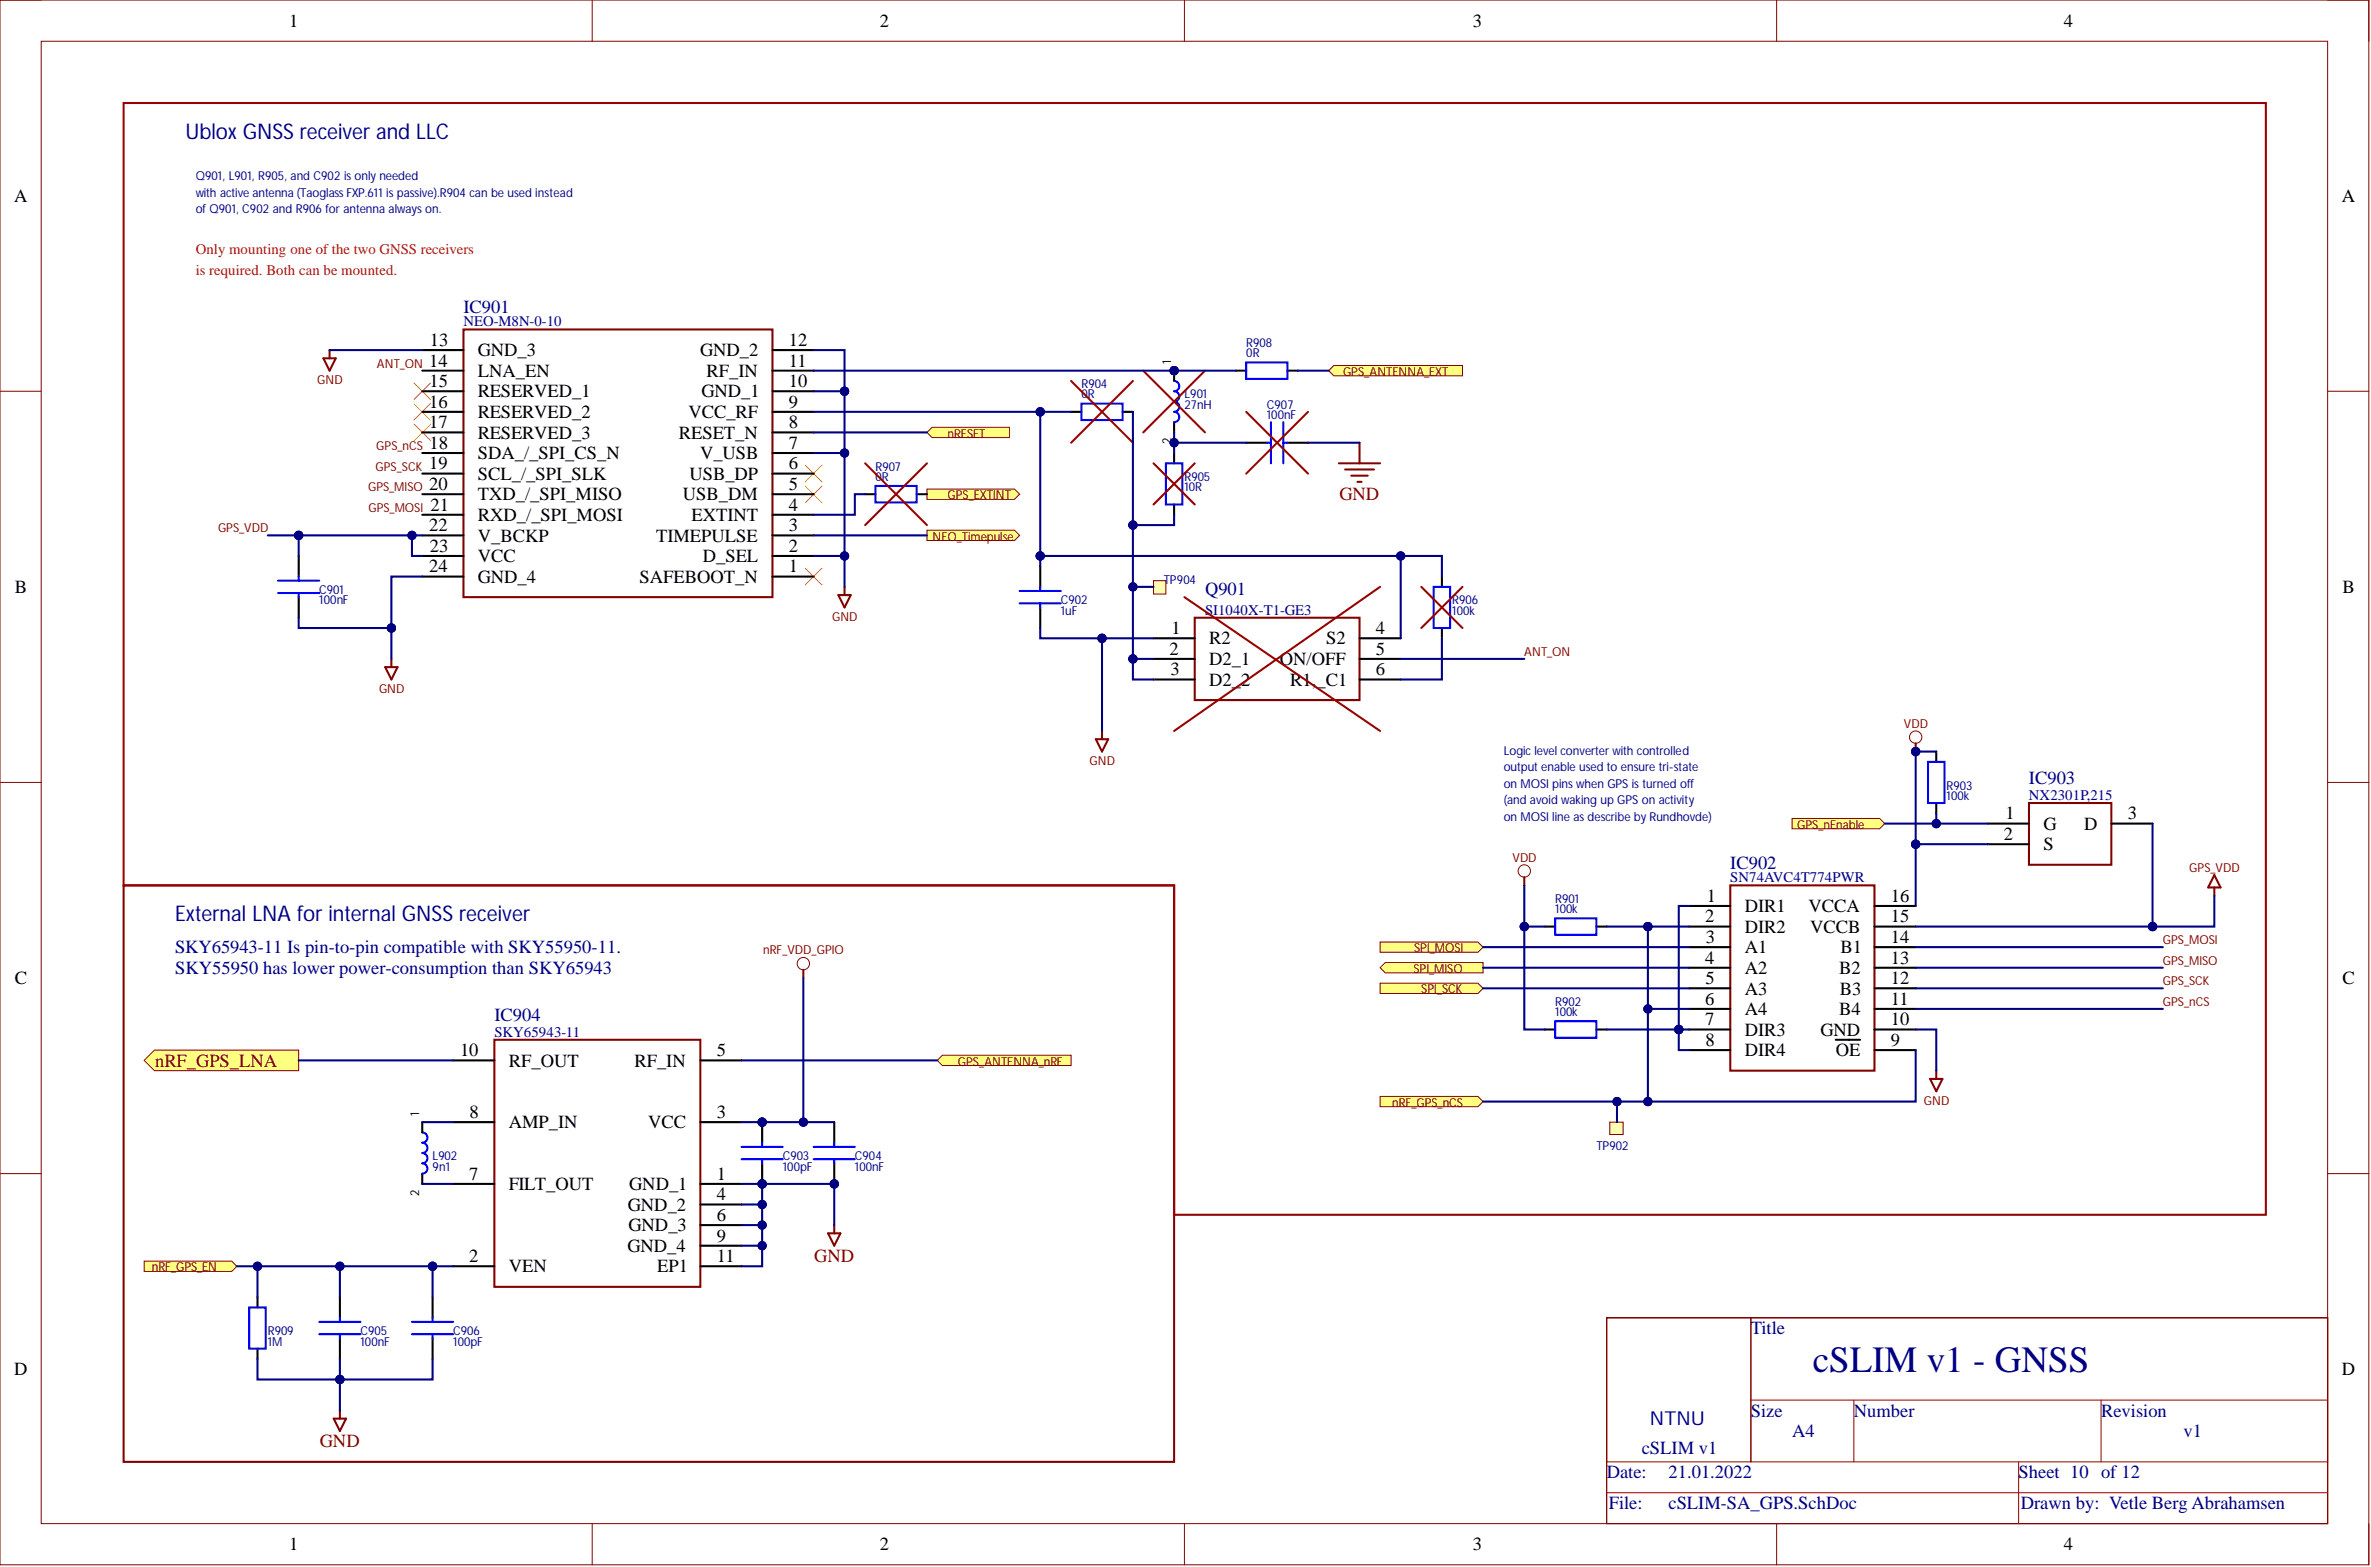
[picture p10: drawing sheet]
<svg xmlns="http://www.w3.org/2000/svg" width="292mm" height="193mm" viewBox="0 0 292 193" stroke-linecap="round" stroke-linejoin="round" font-family="sans-serif">
<defs><g id="words">
<text font-size="4.6" fill="#000080" x="223.3" y="168.9">cSLIM v1 - GNSS</text>
<g font-size="2.7" fill="#000080">
<text x="22.8" y="17.1">Ublox GNSS receiver and LLC</text>
<text x="21.6" y="113.4">External LNA for internal GNSS receiver</text>
</g>
<text font-size="2.4" fill="#000080" x="203.3" y="175.5">NTNU</text>
<g font-size="2.3">
<text x="35.6" y="3.3">1</text>
<text x="108.4" y="3.3">2</text>
<text x="181.4" y="3.3">3</text>
<text x="254.3" y="3.3">4</text>
<text x="1.7" y="24.9">A</text>
<text x="288.5" y="24.9">A</text>
<text x="52.9" y="45.1">14</text>
<text x="52.9" y="47.7">15</text>
<text x="53" y="42.6">13</text>
<text x="58.9" y="43.9">GND_3</text>
<text x="58.9" y="46.4">LNA_EN</text>
<text x="86.2" y="43.9">GND_2</text>
<text x="87" y="46.4">RF_IN</text>
<text x="97.2" y="47.7">10</text>
<text x="97.2" y="45.1">11</text>
<text x="97.2" y="42.6">12</text>
<text x="52.9" y="50.2">16</text>
<text x="52.9" y="52.7">17</text>
<text x="58.9" y="48.9">RESERVED_1</text>
<text x="58.9" y="51.5">RESERVED_2</text>
<text x="84.8" y="51.5">VCC_RF</text>
<text x="86.4" y="48.9">GND_1</text>
<text x="97.2" y="52.7">8</text>
<text x="97.2" y="50.2">9</text>
<text x="52.9" y="57.8">19</text>
<text x="52.9" y="55.3">18</text>
<text x="58.9" y="54">RESERVED_3</text>
<text x="58.9" y="56.5">SDA_/_SPI_CS_N</text>
<text x="58.9" y="59.1">SCL_/_SPI_SLK</text>
<text x="83.6" y="54">RESET_N</text>
<text x="84.9" y="59.1">USB_DP</text>
<text x="86.2" y="56.5">V_USB</text>
<text x="97.2" y="57.8">6</text>
<text x="97.2" y="55.3">7</text>
<text x="52.9" y="60.4">20</text>
<text x="52.9" y="65.4">22</text>
<text x="53" y="62.9">21</text>
<text x="58.9" y="61.6">TXD_/_SPI_MISO</text>
<text x="58.9" y="64.2">RXD_/_SPI_MOSI</text>
<text x="84.1" y="61.6">USB_DM</text>
<text x="85.2" y="64.2">EXTINT</text>
<text x="97.2" y="65.4">3</text>
<text x="97.2" y="62.9">4</text>
<text x="97.2" y="60.4">5</text>
<text x="52.9" y="70.5">24</text>
<text x="53" y="68">23</text>
<text x="58.9" y="66.7">V_BCKP</text>
<text x="58.9" y="69.2">VCC</text>
<text x="58.9" y="71.8">GND_4</text>
<text x="78.8" y="71.8">SAFEBOOT_N</text>
<text x="80.8" y="66.7">TIMEPULSE</text>
<text x="86.6" y="69.2">D_SEL</text>
<text x="97.2" y="70.5">1</text>
<text x="97.2" y="68">2</text>
<text x="1.8" y="73">B</text>
<text x="288.6" y="73">B</text>
<text x="144.1" y="80.6">2</text>
<text x="144.2" y="83.2">3</text>
<text x="144.3" y="78.1">1</text>
<text x="149" y="79.4">R2</text>
<text x="149" y="81.9">D2_1</text>
<text x="157.7" y="81.9">ON/OFF</text>
<text x="163.4" y="79.4">S2</text>
<text x="169.5" y="78.1">4</text>
<text x="169.5" y="80.6">5</text>
<text x="169.5" y="83.2">6</text>
<text x="149" y="84.4">D2_2</text>
<text x="158.9" y="84.4">R1,_C1</text>
<text x="247.1" y="100.9">1</text>
<text x="262.1" y="100.9">3</text>
<text x="246.9" y="103.5">2</text>
<text x="251.7" y="102.2">G</text>
<text x="251.7" y="104.7">S</text>
<text x="256.8" y="102.2">D</text>
<text x="210.1" y="113.6">2</text>
<text x="210.3" y="111.1">1</text>
<text x="214.9" y="112.3">DIR1</text>
<text x="222.8" y="112.3">VCCA</text>
<text x="233" y="111.1">16</text>
<text x="233" y="113.6">15</text>
<text x="210.1" y="118.7">4</text>
<text x="210.2" y="116.1">3</text>
<text x="214.9" y="114.9">DIR2</text>
<text x="214.9" y="117.4">A1</text>
<text x="214.9" y="119.9">A2</text>
<text x="223" y="114.9">VCCB</text>
<text x="226.6" y="119.9">B2</text>
<text x="226.7" y="117.4">B1</text>
<text x="233" y="116.1">14</text>
<text x="233" y="118.7">13</text>
<text x="1.8" y="121.2">C</text>
<text x="210.1" y="123.7">6</text>
<text x="210.1" y="121.2">5</text>
<text x="214.9" y="122.5">A3</text>
<text x="214.9" y="125">A4</text>
<text x="226.6" y="125">B4</text>
<text x="226.7" y="122.5">B3</text>
<text x="233" y="121.2">12</text>
<text x="233" y="123.7">11</text>
<text x="288.6" y="121.2">C</text>
<text x="56.7" y="130.1">10</text>
<text x="62.7" y="131.3">RF_OUT</text>
<text x="78.2" y="131.3">RF_IN</text>
<text x="88.3" y="130.1">5</text>
<text x="210.1" y="126.3">7</text>
<text x="210.1" y="128.8">8</text>
<text x="214.9" y="127.5">DIR3</text>
<text x="214.9" y="130.1">DIR4</text>
<text x="224.3" y="127.5">GND</text>
<text x="226.1" y="130.1">OE</text>
<text x="233" y="126.3">10</text>
<text x="233" y="128.8">9</text>
<text x="57.9" y="137.7">8</text>
<text x="88.3" y="137.7">3</text>
<text x="62.7" y="138.9">AMP_IN</text>
<text x="79.9" y="138.9">VCC</text>
<text x="57.8" y="145.3">7</text>
<text x="62.7" y="146.6">FILT_OUT</text>
<text x="77.4" y="149.1">GND_2</text>
<text x="77.5" y="146.6">GND_1</text>
<text x="88.3" y="145.3">1</text>
<text x="88.3" y="147.8">4</text>
<text x="57.8" y="155.4">2</text>
<text x="77.3" y="154.2">GND_4</text>
<text x="77.4" y="151.6">GND_3</text>
<text x="88.3" y="150.4">6</text>
<text x="88.3" y="152.9">9</text>
<text x="88.3" y="155.4">11</text>
<text x="62.7" y="156.7">VEN</text>
<text x="81" y="156.7">EP1</text>
<text x="1.7" y="169.4">D</text>
<text x="288.5" y="169.4">D</text>
<text x="35.6" y="190.9">1</text>
<text x="108.4" y="190.9">2</text>
<text x="181.4" y="190.9">3</text>
<text x="254.3" y="190.9">4</text>
</g>
<g font-size="2.3" fill="#000080">
<text x="57.1" y="38.5">IC901</text>
<text x="148.5" y="73.3">Q901</text>
<text x="250" y="96.6">IC903</text>
<text x="213.2" y="107">IC902</text>
<text x="21.6" y="117.4">SKY65943-11 Is pin-to-pin compatible with SKY55950-11.</text>
<text x="21.6" y="119.9">SKY55950 has lower power-consumption than SKY65943</text>
<text x="60.9" y="125.8">IC904</text>
<text x="215.7" y="164.3">Title</text>
<text x="202.3" y="179">cSLIM v1</text>
<text x="215.7" y="174.4">Size</text>
<text x="220.8" y="177">A4</text>
<text x="228.4" y="174.4">Number</text>
<text x="258.8" y="174.4">Revision</text>
<text x="269" y="177">v1</text>
<text x="197.9" y="182.1">Date:</text>
<text x="198.2" y="185.9">File:</text>
<text x="205.6" y="182.1">21.01.2022</text>
<text x="205.6" y="185.9">cSLIM-SA_GPS.SchDoc</text>
<text x="248.7" y="182.1">Sheet 10 of 12</text>
<text x="248.9" y="185.9">Drawn by: Vetle Berg Abrahamsen</text>
</g>
<g font-size="2.3" fill="#800000">
<text x="165" y="61.6">GND</text>
<text x="19.1" y="131.3">nRF_GPS_LNA</text>
<text x="100.3" y="155.4">GND</text>
<text x="39.4" y="178.2">GND</text>
</g>
<g font-size="1.8" fill="#f00">
<text x="24.1" y="31.3">Only mounting one of the two GNSS receivers</text>
<text x="24.1" y="33.9">is required. Both can be mounted.</text>
</g>
<g font-size="1.8" fill="#000080">
<text x="57.1" y="40.2">NEO-M8N-0-10</text>
<text x="148.5" y="75.7">SI1040X-T1-GE3</text>
<text x="250" y="98.5">NX2301P,215</text>
<text x="213.2" y="108.7">SN74AVC4T774PWR</text>
<text x="60.9" y="127.7">SKY65943-11</text>
</g>
<g font-size="1.5" fill="#000080">
<text x="24.1" y="22.2">Q901, L901, R905, and C902 is only needed</text>
<text x="24.1" y="24.2">with active antenna (Taoglass FXP.611 is passive).R904 can be used instead</text>
<text x="24.1" y="26.3">of Q901, C902 and R906 for antenna always on.</text>
<text x="133.2" y="47.8">R904</text>
<text x="153.5" y="44">0R</text>
<text x="153.5" y="42.7">R908</text>
<text x="133.2" y="49.1">0R</text>
<text x="145.9" y="50.3">27nH</text>
<text x="145.9" y="49.1">L901</text>
<text x="156.1" y="51.6">100nF</text>
<text x="156.1" y="50.3">C907</text>
<text x="107.9" y="59.2">0R</text>
<text x="107.9" y="57.9">R907</text>
<text x="145.9" y="59.2">R905</text>
<text x="145.9" y="60.5">10R</text>
<text x="143.4" y="71.9">TP904</text>
<text x="39.3" y="74.4">100nF</text>
<text x="39.3" y="73.2">C901</text>
<text x="130.7" y="75.7">1uF</text>
<text x="130.7" y="74.4">C902</text>
<text x="178.9" y="75.7">100k</text>
<text x="178.9" y="74.4">R906</text>
<text x="185.3" y="92.9">Logic level converter with controlled</text>
<text x="185.3" y="95">output enable used to ensure tri-state</text>
<text x="185.3" y="97">on MOSI pins when GPS is turned off</text>
<text x="185.3" y="99">(and avoid waking up GPS on activity</text>
<text x="185.3" y="101">on MOSI line as describe by Rundhovde)</text>
<text x="239.8" y="98.5">100k</text>
<text x="239.8" y="97.2">R903</text>
<text x="191.6" y="112.5">100k</text>
<text x="191.6" y="111.2">R901</text>
<text x="191.6" y="125.1">100k</text>
<text x="191.6" y="123.9">R902</text>
<text x="53.3" y="142.9">L902</text>
<text x="96.4" y="142.9">C903</text>
<text x="105.3" y="142.9">C904</text>
<text x="196.7" y="141.6">TP902</text>
<text x="53.3" y="144.1">9n1</text>
<text x="96.4" y="144.1">100pF</text>
<text x="105.3" y="144.1">100nF</text>
<text x="33" y="165.7">1M</text>
<text x="33" y="164.4">R909</text>
<text x="44.4" y="165.7">100nF</text>
<text x="44.4" y="164.4">C905</text>
<text x="55.8" y="165.7">100pF</text>
<text x="55.8" y="164.4">C906</text>
</g>
<g font-size="1.5" fill="#800000">
<text x="39.1" y="47.3">GND</text>
<text x="46.4" y="45.3">ANT_ON</text>
<text x="165.5" y="46.3">GPS_ANTENNA_EXT</text>
<text x="116.7" y="53.9">nRESET</text>
<text x="46.3" y="57.9">GPS_SCK</text>
<text x="46.4" y="55.4">GPS_nCS</text>
<text x="26.9" y="65.5">GPS_VDD</text>
<text x="45.3" y="60.5">GPS_MISO</text>
<text x="45.4" y="63">GPS_MOSI</text>
<text x="116.7" y="61.5">GPS_EXTINT</text>
<text x="114.9" y="66.6">NEO_Timepulse</text>
<text x="102.5" y="76.5">GND</text>
<text x="187.8" y="80.8">ANT_ON</text>
<text x="46.7" y="85.3">GND</text>
<text x="234.6" y="89.6">VDD</text>
<text x="134.2" y="94.2">GND</text>
<text x="186.4" y="106.1">VDD</text>
<text x="221.4" y="102.1">GPS_nEnable</text>
<text x="269.7" y="107.4">GPS_VDD</text>
<text x="94" y="117.5">nRF_VDD_GPIO</text>
<text x="174.1" y="119.8">SPI_MISO</text>
<text x="174.2" y="117.3">SPI_MOSI</text>
<text x="266.5" y="116.3">GPS_MOSI</text>
<text x="266.5" y="118.8">GPS_MISO</text>
<text x="175.1" y="122.3">SPI_SCK</text>
<text x="266.5" y="121.3">GPS_SCK</text>
<text x="266.5" y="123.9">GPS_nCS</text>
<text x="118" y="131.2">GPS_ANTENNA_nRF</text>
<text x="171.5" y="136.3">nRF_GPS_nCS</text>
<text x="237" y="136">GND</text>
<text x="18.7" y="156.6">nRF_GPS_EN</text>
</g>
<g font-size="1.5">
<text x="144.3" y="44.9" transform="rotate(-90 144.3 44.9)">1</text>
<text x="144.3" y="54.7" transform="rotate(-90 144.3 54.7)">2</text>
<text x="51.6" y="137.4" transform="rotate(-90 51.6 137.4)">1</text>
<text x="51.6" y="147.2" transform="rotate(-90 51.6 147.2)">2</text>
</g>
</g></defs>
<g fill="none" stroke="#800000" stroke-width=".12">
<path d="M0 0h291.8v192.7h-291.8zM0 0h5.1M5.1 5.1h281.7v182.5h-281.7zM73 0v5.1M145.9 0v5.1M218.9 0v5.1M286.8 0h5v5.1M0 48.2h5.1M286.8 48.2h5M0 96.4h5.1M286.8 96.4h5M0 144.5h5.1"/>
<path d="M286.8 144.5h5M73 187.6v5.1M145.9 187.6v5.1M218.9 187.6v5.1M291.8 187.6v5.1"/>
<circle cx="236" cy="90.8" r=".76"/>
<circle cx="187.8" cy="107.3" r=".76"/>
</g>
<path d="M236 91.5v1.1M250 98.9h10.1v7.6h-10.1zM187.8 108v1M237.8 132.9h1.5l-.8 1.5zM238.5 131.8v1.1" fill="none" stroke="#800000" stroke-width=".25"/>
<path d="M238.5 92.6v1.2M238.5 98.9v1.3M190.3 114.1h1.3M196.7 114.1h1.2M244.9 101.4h5.1M244.9 104h5.1M260.1 101.4h5.1M190.3 126.8h1.3M196.7 126.8h1.2" fill="none" stroke="#000" stroke-width=".25"/>
<path d="M237.5 93.8h2.1v5.1h-2.1zM191.6 113.1h5.1v2h-5.1zM191.6 125.8h5.1v2h-5.1z" fill="none" stroke="#00f" stroke-width=".25"/>
<circle cx="236" cy="92.6" r=".51" fill="#000080"/>
<circle cx="236" cy="92.6" r=".51" fill="none" stroke="#000080" stroke-width=".12"/>
<path d="M39.8 44.1h1.6l-.8 1.5zM40.6 43.1v1M103.3 73.3h1.5l-.8 1.5zM104 72.3v1M47.5 82.2h1.5l-.8 1.5zM48.2 81.1v1.1" fill="none" stroke="#800000" stroke-width=".25"/>
<path d="M132 50.7h1.2M138.3 50.7h1.3M177.6 71v1.3M177.6 77.3v1.3" fill="none" stroke="#000" stroke-width=".25"/>
<path d="M133.2 49.7h5.1v2h-5.1zM176.6 72.3h2.1v5h-2.1z" fill="none" stroke="#00f" stroke-width=".25"/>
<circle cx="144.6" cy="45.6" r=".51" fill="#000080"/>
<circle cx="144.6" cy="45.6" r=".51" fill="none" stroke="#000080" stroke-width=".12"/>
<path d="M144.7 46.9a.63 .63 0 0 1 .6 .6 .63 .63 0 0 1-.6 .7" fill="none" stroke="#00f" stroke-width=".25"/>
<path d="M144.6 45.6v1.3" fill="none" stroke="#000" stroke-width=".25"/>
<circle cx="144.6" cy="45.6" r=".51" fill="#000080"/>
<circle cx="144.6" cy="45.6" r=".51" fill="none" stroke="#000080" stroke-width=".12"/>
<path d="M144.6 52v1.3M144.6 55.8v1.3M144.6 62.1v1.3" fill="none" stroke="#000" stroke-width=".25"/>
<path d="M143.6 57.1h2.1v5h-2.1zM144.7 48.2a.63 .63 0 0 1 .6 .6 .63 .63 0 0 1-.6 .6 .63 .63 0 0 1 .6 .7 .63 .63 0 0 1-.6 .6 .63 .63 0 0 1 .6 .7 .63 .63 0 0 1-.6 .6" fill="none" stroke="#00f" stroke-width=".25"/>
<path d="M135 91h1.5l-.7 1.6zM135.8 90v1" fill="none" stroke="#800000" stroke-width=".25"/>
<path d="M170 135h12.1l.6 .7-.6 .6h-12.1z" fill-rule="evenodd" fill="#ffff80"/>
<path d="M170 135h12.1l.6 .7-.6 .6h-12.1z" fill="none" stroke="#800000" stroke-width=".12"/>
<path d="M220.8 100.8h10.8l.6 .6-.6 .7h-10.8z" fill-rule="evenodd" fill="#ffff80"/>
<path d="M220.8 100.8h10.8l.6 .6-.6 .7h-10.8z" fill="none" stroke="#800000" stroke-width=".12"/>
<path d="M170 119.2l.7-.7h12v1.3h-12z" fill-rule="evenodd" fill="#ffff80"/>
<path d="M170 119.2l.7-.7h12v1.3h-12z" fill="none" stroke="#800000" stroke-width=".12"/>
<path d="M170 116h12.1l.6 .6-.6 .7h-12.1z" fill-rule="evenodd" fill="#ffff80"/>
<path d="M170 116h12.1l.6 .6-.6 .7h-12.1z" fill="none" stroke="#800000" stroke-width=".12"/>
<path d="M170 121.1h12.1l.6 .6-.6 .6h-12.1z" fill-rule="evenodd" fill="#ffff80"/>
<path d="M170 121.1h12.1l.6 .6-.6 .6h-12.1z" fill="none" stroke="#800000" stroke-width=".12"/>
<path d="M114.2 65.3h10.8l.6 .6-.6 .7h-10.8z" fill-rule="evenodd" fill="#ffff80"/>
<path d="M114.2 65.3h10.8l.6 .6-.6 .7h-10.8z" fill="none" stroke="#800000" stroke-width=".12"/>
<path d="M114.2 60.2h10.8l.6 .7-.6 .6h-10.8z" fill-rule="evenodd" fill="#ffff80"/>
<path d="M114.2 60.2h10.8l.6 .7-.6 .6h-10.8z" fill="none" stroke="#800000" stroke-width=".12"/>
<path d="M114.2 53.3l.6-.7h9.5v1.3h-9.5z" fill-rule="evenodd" fill="#ffff80"/>
<path d="M114.2 53.3l.6-.7h9.5v1.3h-9.5z" fill="none" stroke="#800000" stroke-width=".12"/>
<path d="M163.7 45.6l.6-.6h15.9v1.3h-15.9z" fill-rule="evenodd" fill="#ffff80"/>
<path d="M163.7 45.6l.6-.6h15.9v1.3h-15.9z" fill="none" stroke="#800000" stroke-width=".12"/>
<path d="M51 47.2l2 2M51 49.7l2 2M51 52.2l2 2.1M53 47.2l-2 2M53 49.7l-2 2M53 52.2l-2 2.1M99.2 59.8l2.1 2.1M99.2 57.3l2.1 2M101.3 59.8l-2.1 2.1M101.3 57.3l-2.1 2M99.2 70l2.1 2M101.3 70l-2.1 2" fill="none" stroke="#f90" stroke-width=".13"/>
<path d="M57.1 40.6h38.1v32.9h-38.1zM147.2 76.1h20.3v10.1h-20.3zM213.2 109h17.7v22.8h-17.7zM272.8 107.8l.8 1.5h-1.6zM272.8 109.3v1M60.9 128h25.4v30.5h-25.4z" fill="none" stroke="#800000" stroke-width=".25"/>
<g fill="none" stroke="#000" stroke-width=".25">
<path d="M52 58.3h5.1M52 55.8h5.1M52 53.3h5.1M52 50.7h5.1M52 48.2h5.1M52 45.6h5.1M52 43.1h5.1M95.2 58.3h5M95.2 55.8h5M95.2 53.3h5M95.2 50.7h5M95.2 48.2h5"/>
<path d="M95.2 45.6h5M95.2 43.1h5M36.8 68.5v2.5M36.8 73.5v2.6M52 71h5.1M52 68.5h5.1M52 65.9h5.1M52 63.4h5.1M52 60.9h5.1M95.2 71h5M95.2 68.5h5M95.2 65.9h5"/>
<path d="M95.2 63.4h5M95.2 60.9h5M106.6 60.9h1.3M112.9 60.9h1.3M128.2 69.7v2.6M128.2 74.8v2.5M142.1 78.6h5.1M167.5 78.6h5.1M142.1 81.1h5.1M142.1 83.7h5.1M167.5 81.1h5.1M167.5 83.7h5.1"/>
<path d="M208.1 111.6h5.1M208.1 114.1h5.1M208.1 116.6h5.1M208.1 119.2h5.1M230.9 111.6h5.1M230.9 114.1h5.1M230.9 116.6h5.1M230.9 119.2h5.1M55.8 138.2h5.1M55.8 130.6h5.1M86.3 138.2h5.1M86.3 130.6h5.1"/>
<path d="M208.1 121.7h5.1M208.1 124.2h5.1M208.1 126.8h5.1M208.1 129.3h5.1M226.2 128h3M230.9 121.7h5.1M230.9 124.2h5.1M230.9 126.8h5.1M230.9 129.3h5.1M55.8 145.8h5.1M55.8 155.9h5.1M86.3 145.8h5.1"/>
<path d="M86.3 155.9h5.1M86.3 148.3h5.1M86.3 150.9h5.1M86.3 153.4h5.1"/>
</g>
<path d="M107.9 59.8h5v2.1h-5zM34.3 71.5h5M34.3 73h5M36.8 71v.5M36.8 73v.5M125.6 72.8h5.1M125.6 74.3h5.1M128.2 72.3v.5M128.2 74.3v.5" fill="none" stroke="#00f" stroke-width=".25"/>
<path d="M115.5 130.6l.6-.7h15.9v1.3h-15.9z" fill-rule="evenodd" fill="#ffff80"/>
<g fill="none" stroke="#800000" stroke-width=".12">
<path d="M115.5 130.6l.6-.7h15.9v1.3h-15.9z"/>
<circle cx="99" cy="118.7" r=".76"/>
</g>
<path d="M152.3 45.6h1.2M158.6 45.6h1.3" fill="none" stroke="#000" stroke-width=".25"/>
<path d="M153.5 44.6h5.1v2.1h-5.1z" fill="none" stroke="#00f" stroke-width=".25"/>
<path d="M99 119.4v1" fill="none" stroke="#800000" stroke-width=".25"/>
<circle cx="93.9" cy="145.8" r=".51" fill="#000080"/>
<circle cx="93.9" cy="145.8" r=".51" fill="none" stroke="#000080" stroke-width=".12"/>
<circle cx="93.9" cy="138.2" r=".51" fill="#000080"/>
<circle cx="93.9" cy="138.2" r=".51" fill="none" stroke="#000080" stroke-width=".12"/>
<path d="M93.9 143.3v2.5" fill="none" stroke="#000" stroke-width=".25"/>
<circle cx="93.9" cy="145.8" r=".51" fill="#000080"/>
<circle cx="93.9" cy="145.8" r=".51" fill="none" stroke="#000080" stroke-width=".12"/>
<path d="M93.9 138.2v2.5" fill="none" stroke="#000" stroke-width=".25"/>
<circle cx="93.9" cy="138.2" r=".51" fill="#000080"/>
<circle cx="93.9" cy="138.2" r=".51" fill="none" stroke="#000080" stroke-width=".12"/>
<path d="M91.4 142.8h5M91.4 141.2h5M93.9 140.7v.5M93.9 142.8v.5" fill="none" stroke="#00f" stroke-width=".25"/>
<path d="M102 151.9h1.5l-.7 1.5zM102.8 150.9v1" fill="none" stroke="#800000" stroke-width=".25"/>
<path d="M17.8 155.3h10.7l.7 .6-.7 .7h-10.7z" fill-rule="evenodd" fill="#ffff80"/>
<path d="M17.8 155.3h10.7l.7 .6-.7 .7h-10.7z" fill="none" stroke="#800000" stroke-width=".12"/>
<path d="M52 138.2v1.3M31.7 159.7v1.3M41.9 159.7v2.6M52 144.5v1.3M53.3 159.7v2.6M31.7 166.1v1.2M41.9 164.8v2.5M53.3 164.8v2.5" fill="none" stroke="#000" stroke-width=".25"/>
<path d="M52 139.5a.63 .63 0 0 1 .7 .6 .63 .63 0 0 1-.7 .6 .63 .63 0 0 1 .7 .7 .63 .63 0 0 1-.7 .6 .63 .63 0 0 1 .7 .6 .63 .63 0 0 1-.7 .7 .63 .63 0 0 1 .7 .6 .63 .63 0 0 1-.7 .6M30.7 161h2v5.1h-2zM39.3 164.3h5.1M39.3 162.8h5.1M41.9 162.3v.5M41.9 164.3v.5M50.8 164.3h5M50.8 162.8h5M53.3 162.3v.5M53.3 164.3v.5" fill="none" stroke="#00f" stroke-width=".25"/>
<path d="M41.1 174.7h1.5l-.7 1.5zM41.9 173.7v1" fill="none" stroke="#800000" stroke-width=".25"/>
<circle cx="102.8" cy="145.8" r=".51" fill="#000080"/>
<circle cx="102.8" cy="145.8" r=".51" fill="none" stroke="#000080" stroke-width=".12"/>
<path d="M102.8 143.3v2.5" fill="none" stroke="#000" stroke-width=".25"/>
<circle cx="102.8" cy="145.8" r=".51" fill="#000080"/>
<circle cx="102.8" cy="145.8" r=".51" fill="none" stroke="#000080" stroke-width=".12"/>
<path d="M102.8 138.2v2.5" fill="none" stroke="#000" stroke-width=".25"/>
<path d="M100.2 142.8h5.1M100.2 141.2h5.1M102.8 140.7v.5M102.8 142.8v.5" fill="none" stroke="#00f" stroke-width=".25"/>
<path d="M17.8 130.6l1.2-1.3h17.8v2.5h-17.8z" fill-rule="evenodd" fill="#ffff80"/>
<path d="M17.8 130.6l1.2-1.3h17.8v2.5h-17.8z" fill="none" stroke="#800000" stroke-width=".12"/>
<path d="M164.9 57.1h5.1M165.7 57.8h3.6M166.5 58.6h2M167.2 59.3h.5M167.5 54.5v2.6M15.2 109h129.4v71h-129.4z" fill="none" stroke="#800000" stroke-width=".25"/>
<path d="M15.2 12.7h263.9v136.9h-134.5v-40.6h-129.4z" fill="none" stroke="#980000" stroke-width=".25"/>
<path d="M153.5 54.5h2.6M158.6 54.5h2.5" fill="none" stroke="#000" stroke-width=".25"/>
<path d="M156.1 54.5h.5M156.6 52v5.1M158.1 52v5.1M158.1 54.5h.5" fill="none" stroke="#00f" stroke-width=".25"/>
<path d="M198.3 138.2h1.7v1.5h-1.7z" fill-rule="evenodd" fill="#ffffb0"/>
<path d="M198.3 138.2h1.7v1.5h-1.7z" fill="none" stroke="#800000" stroke-width=".12"/>
<path d="M142.1 71.5h1.5v1.7h-1.5z" fill-rule="evenodd" fill="#ffffb0"/>
<path d="M142.1 71.5h1.5v1.7h-1.5z" fill="none" stroke="#800000" stroke-width=".12"/>
<path d="M197.9 162.3h88.9v25.3h-88.9z" fill-rule="evenodd" fill="#fff"/>
<path d="M197.9 162.3h88.9v25.3h-88.9zM197.9 162.3h17.8v17.7h-17.8zM215.7 162.3h71.1v17.7h-71.1z" fill="none" stroke="#800000" stroke-width=".12"/>
<path d="M215.7 172.4h71.1M228.4 172.4v7.6M258.8 172.4v7.6M197.9 183.8h88.9M248.7 180v7.6" fill="none" stroke="#980000" stroke-width=".12"/>
<g fill="none" stroke="#980000" stroke-width=".25">
<path d="M106.6 57.1l7.6 7.6M114.2 57.1l-7.6 7.6M132 46.9l7.6 7.6M139.6 46.9l-7.6 7.6M140.8 45.6l7.7 7.7M142.1 57.1l5.1 5M147.2 57.1l-5.1 5M148.5 45.6l-7.7 7.7M153.5 50.7l7.6 7.6M161.1 50.7l-7.6 7.6M145.9 73.5l24.1 16.5M170 72.3l-25.4 17.7"/>
<path d="M175.1 72.3l5.1 5M180.2 72.3l-5.1 5"/>
</g>
<path d="M236 104v7.6" fill="none" stroke="#000080" stroke-width=".25"/>
<circle cx="236" cy="104" r=".51" fill="#000080"/>
<circle cx="236" cy="104" r=".51" fill="none" stroke="#000080" stroke-width=".12"/>
<path d="M206.8 126.8h1.3" fill="none" stroke="#000080" stroke-width=".25"/>
<circle cx="206.8" cy="126.8" r=".51" fill="#000080"/>
<circle cx="206.8" cy="126.8" r=".51" fill="none" stroke="#000080" stroke-width=".12"/>
<path d="M203 114.1h5.1" fill="none" stroke="#000080" stroke-width=".25"/>
<circle cx="203" cy="114.1" r=".51" fill="#000080"/>
<circle cx="203" cy="114.1" r=".51" fill="none" stroke="#000080" stroke-width=".12"/>
<path d="M187.8 114.1h2.5" fill="none" stroke="#000080" stroke-width=".25"/>
<circle cx="187.8" cy="114.1" r=".51" fill="#000080"/>
<circle cx="187.8" cy="114.1" r=".51" fill="none" stroke="#000080" stroke-width=".12"/>
<path d="M197.9 126.8h8.9" fill="none" stroke="#000080" stroke-width=".25"/>
<circle cx="206.8" cy="126.8" r=".51" fill="#000080"/>
<circle cx="206.8" cy="126.8" r=".51" fill="none" stroke="#000080" stroke-width=".12"/>
<path d="M187.8 109v5.1" fill="none" stroke="#000080" stroke-width=".25"/>
<circle cx="187.8" cy="114.1" r=".51" fill="#000080"/>
<circle cx="187.8" cy="114.1" r=".51" fill="none" stroke="#000080" stroke-width=".12"/>
<path d="M197.9 114.1h5.1" fill="none" stroke="#000080" stroke-width=".25"/>
<circle cx="203" cy="114.1" r=".51" fill="#000080"/>
<circle cx="203" cy="114.1" r=".51" fill="none" stroke="#000080" stroke-width=".12"/>
<path d="M236 92.6h2.5" fill="none" stroke="#000080" stroke-width=".25"/>
<circle cx="236" cy="92.6" r=".51" fill="#000080"/>
<circle cx="236" cy="92.6" r=".51" fill="none" stroke="#000080" stroke-width=".12"/>
<path d="M236 104h8.9" fill="none" stroke="#000080" stroke-width=".25"/>
<circle cx="236" cy="104" r=".51" fill="#000080"/>
<circle cx="236" cy="104" r=".51" fill="none" stroke="#000080" stroke-width=".12"/>
<path d="M236 92.6v11.4" fill="none" stroke="#000080" stroke-width=".25"/>
<circle cx="236" cy="104" r=".51" fill="#000080"/>
<circle cx="236" cy="104" r=".51" fill="none" stroke="#000080" stroke-width=".12"/>
<circle cx="236" cy="92.6" r=".51" fill="#000080"/>
<circle cx="236" cy="92.6" r=".51" fill="none" stroke="#000080" stroke-width=".12"/>
<path d="M236 114.1h29.2" fill="none" stroke="#000080" stroke-width=".25"/>
<circle cx="265.2" cy="114.1" r=".51" fill="#000080"/>
<circle cx="265.2" cy="114.1" r=".51" fill="none" stroke="#000080" stroke-width=".12"/>
<path d="M265.2 101.4v12.7" fill="none" stroke="#000080" stroke-width=".25"/>
<circle cx="265.2" cy="114.1" r=".51" fill="#000080"/>
<circle cx="265.2" cy="114.1" r=".51" fill="none" stroke="#000080" stroke-width=".12"/>
<path d="M100.2 48.2h3.8M182.7 116.6h25.4M182.7 119.2h25.4M236 116.6h30.5M236 119.2h30.5M182.7 121.7h25.4M236 121.7h30.5M236 124.2h30.5" fill="none" stroke="#000080" stroke-width=".25"/>
<circle cx="104" cy="48.2" r=".51" fill="#000080"/>
<circle cx="104" cy="48.2" r=".51" fill="none" stroke="#000080" stroke-width=".12"/>
<path d="M100.2 53.3h14M100.2 65.9h14M135.8 78.6h6.3" fill="none" stroke="#000080" stroke-width=".25"/>
<circle cx="135.8" cy="78.6" r=".51" fill="#000080"/>
<circle cx="135.8" cy="78.6" r=".51" fill="none" stroke="#000080" stroke-width=".12"/>
<path d="M135.8 78.6v11.4" fill="none" stroke="#000080" stroke-width=".25"/>
<circle cx="135.8" cy="78.6" r=".51" fill="#000080"/>
<circle cx="135.8" cy="78.6" r=".51" fill="none" stroke="#000080" stroke-width=".12"/>
<path d="M40.6 43.1h11.4M100.2 50.7h28M172.6 81.1h15.2" fill="none" stroke="#000080" stroke-width=".25"/>
<circle cx="128.2" cy="50.7" r=".51" fill="#000080"/>
<circle cx="128.2" cy="50.7" r=".51" fill="none" stroke="#000080" stroke-width=".12"/>
<path d="M128.2 50.7v17.8" fill="none" stroke="#000080" stroke-width=".25"/>
<circle cx="128.2" cy="50.7" r=".51" fill="#000080"/>
<circle cx="128.2" cy="50.7" r=".51" fill="none" stroke="#000080" stroke-width=".12"/>
<circle cx="128.2" cy="68.5" r=".51" fill="#000080"/>
<circle cx="128.2" cy="68.5" r=".51" fill="none" stroke="#000080" stroke-width=".12"/>
<path d="M128.2 68.5v1.2" fill="none" stroke="#000080" stroke-width=".25"/>
<circle cx="128.2" cy="68.5" r=".51" fill="#000080"/>
<circle cx="128.2" cy="68.5" r=".51" fill="none" stroke="#000080" stroke-width=".12"/>
<path d="M128.2 50.7h3.8" fill="none" stroke="#000080" stroke-width=".25"/>
<circle cx="128.2" cy="50.7" r=".51" fill="#000080"/>
<circle cx="128.2" cy="50.7" r=".51" fill="none" stroke="#000080" stroke-width=".12"/>
<path d="M139.6 81.1h2.5" fill="none" stroke="#000080" stroke-width=".25"/>
<circle cx="139.6" cy="81.1" r=".51" fill="#000080"/>
<circle cx="139.6" cy="81.1" r=".51" fill="none" stroke="#000080" stroke-width=".12"/>
<path d="M139.6 64.7v16.4" fill="none" stroke="#000080" stroke-width=".25"/>
<circle cx="139.6" cy="81.1" r=".51" fill="#000080"/>
<circle cx="139.6" cy="81.1" r=".51" fill="none" stroke="#000080" stroke-width=".12"/>
<circle cx="139.6" cy="72.3" r=".51" fill="#000080"/>
<circle cx="139.6" cy="72.3" r=".51" fill="none" stroke="#000080" stroke-width=".12"/>
<circle cx="139.6" cy="64.7" r=".51" fill="#000080"/>
<circle cx="139.6" cy="64.7" r=".51" fill="none" stroke="#000080" stroke-width=".12"/>
<path d="M100.2 45.6h44.4" fill="none" stroke="#000080" stroke-width=".25"/>
<circle cx="144.6" cy="45.6" r=".51" fill="#000080"/>
<circle cx="144.6" cy="45.6" r=".51" fill="none" stroke="#000080" stroke-width=".12"/>
<path d="M139.6 50.7v14" fill="none" stroke="#000080" stroke-width=".25"/>
<circle cx="139.6" cy="64.7" r=".51" fill="#000080"/>
<circle cx="139.6" cy="64.7" r=".51" fill="none" stroke="#000080" stroke-width=".12"/>
<path d="M187.8 114.1v12.7h2.5" fill="none" stroke="#000080" stroke-width=".25"/>
<circle cx="187.8" cy="114.1" r=".51" fill="#000080"/>
<circle cx="187.8" cy="114.1" r=".51" fill="none" stroke="#000080" stroke-width=".12"/>
<path d="M206.8 126.8v2.5h1.3" fill="none" stroke="#000080" stroke-width=".25"/>
<circle cx="206.8" cy="126.8" r=".51" fill="#000080"/>
<circle cx="206.8" cy="126.8" r=".51" fill="none" stroke="#000080" stroke-width=".12"/>
<path d="M208.1 111.6h-1.3v15.2" fill="none" stroke="#000080" stroke-width=".25"/>
<circle cx="206.8" cy="126.8" r=".51" fill="#000080"/>
<circle cx="206.8" cy="126.8" r=".51" fill="none" stroke="#000080" stroke-width=".12"/>
<path d="M100.2 43.1h3.8v5.1" fill="none" stroke="#000080" stroke-width=".25"/>
<circle cx="104" cy="48.2" r=".51" fill="#000080"/>
<circle cx="104" cy="48.2" r=".51" fill="none" stroke="#000080" stroke-width=".12"/>
<path d="M139.6 81.1v2.6h2.5M236 126.8h2.5v5" fill="none" stroke="#000080" stroke-width=".25"/>
<circle cx="139.6" cy="81.1" r=".51" fill="#000080"/>
<circle cx="139.6" cy="81.1" r=".51" fill="none" stroke="#000080" stroke-width=".12"/>
<path d="M172.6 68.5v10.1" fill="none" stroke="#000080" stroke-width=".25"/>
<circle cx="172.6" cy="68.5" r=".51" fill="#000080"/>
<circle cx="172.6" cy="68.5" r=".51" fill="none" stroke="#000080" stroke-width=".12"/>
<path d="M177.6 78.6v5.1h-5M203 114.1v10.1" fill="none" stroke="#000080" stroke-width=".25"/>
<circle cx="203" cy="124.2" r=".51" fill="#000080"/>
<circle cx="203" cy="124.2" r=".51" fill="none" stroke="#000080" stroke-width=".12"/>
<circle cx="203" cy="114.1" r=".51" fill="#000080"/>
<circle cx="203" cy="114.1" r=".51" fill="none" stroke="#000080" stroke-width=".12"/>
<path d="M208.1 124.2h-5.1v11.5" fill="none" stroke="#000080" stroke-width=".25"/>
<circle cx="203" cy="124.2" r=".51" fill="#000080"/>
<circle cx="203" cy="124.2" r=".51" fill="none" stroke="#000080" stroke-width=".12"/>
<circle cx="203" cy="135.7" r=".51" fill="#000080"/>
<circle cx="203" cy="135.7" r=".51" fill="none" stroke="#000080" stroke-width=".12"/>
<path d="M128.2 77.3v1.3h7.6" fill="none" stroke="#000080" stroke-width=".25"/>
<circle cx="135.8" cy="78.6" r=".51" fill="#000080"/>
<circle cx="135.8" cy="78.6" r=".51" fill="none" stroke="#000080" stroke-width=".12"/>
<path d="M144.6 53.3v2.5" fill="none" stroke="#000080" stroke-width=".25"/>
<circle cx="144.6" cy="54.5" r=".51" fill="#000080"/>
<circle cx="144.6" cy="54.5" r=".51" fill="none" stroke="#000080" stroke-width=".12"/>
<path d="M144.6 63.4v1.3h-5" fill="none" stroke="#000080" stroke-width=".25"/>
<circle cx="139.6" cy="64.7" r=".51" fill="#000080"/>
<circle cx="139.6" cy="64.7" r=".51" fill="none" stroke="#000080" stroke-width=".12"/>
<path d="M272.8 110.3v3.8h-7.6" fill="none" stroke="#000080" stroke-width=".25"/>
<circle cx="265.2" cy="114.1" r=".51" fill="#000080"/>
<circle cx="265.2" cy="114.1" r=".51" fill="none" stroke="#000080" stroke-width=".12"/>
<path d="M144.6 45.6h7.7" fill="none" stroke="#000080" stroke-width=".25"/>
<circle cx="144.6" cy="45.6" r=".51" fill="#000080"/>
<circle cx="144.6" cy="45.6" r=".51" fill="none" stroke="#000080" stroke-width=".12"/>
<path d="M159.9 45.6h3.8M48.2 77.3v3.8" fill="none" stroke="#000080" stroke-width=".25"/>
<circle cx="48.2" cy="77.3" r=".51" fill="#000080"/>
<circle cx="48.2" cy="77.3" r=".51" fill="none" stroke="#000080" stroke-width=".12"/>
<path d="M52 71h-3.8v6.3" fill="none" stroke="#000080" stroke-width=".25"/>
<circle cx="48.2" cy="77.3" r=".51" fill="#000080"/>
<circle cx="48.2" cy="77.3" r=".51" fill="none" stroke="#000080" stroke-width=".12"/>
<path d="M36.8 76.1v1.2h11.4" fill="none" stroke="#000080" stroke-width=".25"/>
<circle cx="48.2" cy="77.3" r=".51" fill="#000080"/>
<circle cx="48.2" cy="77.3" r=".51" fill="none" stroke="#000080" stroke-width=".12"/>
<path d="M50.8 65.9h1.2" fill="none" stroke="#000080" stroke-width=".25"/>
<circle cx="50.8" cy="65.9" r=".51" fill="#000080"/>
<circle cx="50.8" cy="65.9" r=".51" fill="none" stroke="#000080" stroke-width=".12"/>
<path d="M36.8 65.9v2.6" fill="none" stroke="#000080" stroke-width=".25"/>
<circle cx="36.8" cy="65.9" r=".51" fill="#000080"/>
<circle cx="36.8" cy="65.9" r=".51" fill="none" stroke="#000080" stroke-width=".12"/>
<path d="M36.8 65.9h14v2.6h1.2" fill="none" stroke="#000080" stroke-width=".25"/>
<circle cx="36.8" cy="65.9" r=".51" fill="#000080"/>
<circle cx="36.8" cy="65.9" r=".51" fill="none" stroke="#000080" stroke-width=".12"/>
<circle cx="50.8" cy="65.9" r=".51" fill="#000080"/>
<circle cx="50.8" cy="65.9" r=".51" fill="none" stroke="#000080" stroke-width=".12"/>
<path d="M33 65.9h3.8" fill="none" stroke="#000080" stroke-width=".25"/>
<circle cx="36.8" cy="65.9" r=".51" fill="#000080"/>
<circle cx="36.8" cy="65.9" r=".51" fill="none" stroke="#000080" stroke-width=".12"/>
<path d="M91.4 138.2h2.5" fill="none" stroke="#000080" stroke-width=".25"/>
<circle cx="93.9" cy="138.2" r=".51" fill="#000080"/>
<circle cx="93.9" cy="138.2" r=".51" fill="none" stroke="#000080" stroke-width=".12"/>
<path d="M91.4 145.8h2.5" fill="none" stroke="#000080" stroke-width=".25"/>
<circle cx="93.9" cy="145.8" r=".51" fill="#000080"/>
<circle cx="93.9" cy="145.8" r=".51" fill="none" stroke="#000080" stroke-width=".12"/>
<path d="M91.4 148.3h2.5" fill="none" stroke="#000080" stroke-width=".25"/>
<circle cx="93.9" cy="148.3" r=".51" fill="#000080"/>
<circle cx="93.9" cy="148.3" r=".51" fill="none" stroke="#000080" stroke-width=".12"/>
<path d="M91.4 150.9h2.5" fill="none" stroke="#000080" stroke-width=".25"/>
<circle cx="93.9" cy="150.9" r=".51" fill="#000080"/>
<circle cx="93.9" cy="150.9" r=".51" fill="none" stroke="#000080" stroke-width=".12"/>
<path d="M91.4 153.4h2.5" fill="none" stroke="#000080" stroke-width=".25"/>
<circle cx="93.9" cy="153.4" r=".51" fill="#000080"/>
<circle cx="93.9" cy="153.4" r=".51" fill="none" stroke="#000080" stroke-width=".12"/>
<path d="M93.9 145.8h8.9v5.1" fill="none" stroke="#000080" stroke-width=".25"/>
<circle cx="102.8" cy="145.8" r=".51" fill="#000080"/>
<circle cx="102.8" cy="145.8" r=".51" fill="none" stroke="#000080" stroke-width=".12"/>
<circle cx="93.9" cy="145.8" r=".51" fill="#000080"/>
<circle cx="93.9" cy="145.8" r=".51" fill="none" stroke="#000080" stroke-width=".12"/>
<path d="M31.7 155.9v3.8" fill="none" stroke="#000080" stroke-width=".25"/>
<circle cx="31.7" cy="155.9" r=".51" fill="#000080"/>
<circle cx="31.7" cy="155.9" r=".51" fill="none" stroke="#000080" stroke-width=".12"/>
<path d="M41.9 155.9v3.8" fill="none" stroke="#000080" stroke-width=".25"/>
<circle cx="41.9" cy="155.9" r=".51" fill="#000080"/>
<circle cx="41.9" cy="155.9" r=".51" fill="none" stroke="#000080" stroke-width=".12"/>
<path d="M53.3 155.9v3.8" fill="none" stroke="#000080" stroke-width=".25"/>
<circle cx="53.3" cy="155.9" r=".51" fill="#000080"/>
<circle cx="53.3" cy="155.9" r=".51" fill="none" stroke="#000080" stroke-width=".12"/>
<path d="M41.9 169.9v3.8" fill="none" stroke="#000080" stroke-width=".25"/>
<circle cx="41.9" cy="169.9" r=".51" fill="#000080"/>
<circle cx="41.9" cy="169.9" r=".51" fill="none" stroke="#000080" stroke-width=".12"/>
<path d="M41.9 167.3v2.6" fill="none" stroke="#000080" stroke-width=".25"/>
<circle cx="41.9" cy="169.9" r=".51" fill="#000080"/>
<circle cx="41.9" cy="169.9" r=".51" fill="none" stroke="#000080" stroke-width=".12"/>
<path d="M36.8 130.6h19M52 138.2h3.8M236 129.3v6.4h-53.3M52 145.8h3.8" fill="none" stroke="#000080" stroke-width=".25"/>
<circle cx="199.2" cy="135.7" r=".51" fill="#000080"/>
<circle cx="199.2" cy="135.7" r=".51" fill="none" stroke="#000080" stroke-width=".12"/>
<circle cx="203" cy="135.7" r=".51" fill="#000080"/>
<circle cx="203" cy="135.7" r=".51" fill="none" stroke="#000080" stroke-width=".12"/>
<path d="M93.9 145.8v10.1h-2.5" fill="none" stroke="#000080" stroke-width=".25"/>
<circle cx="93.9" cy="145.8" r=".51" fill="#000080"/>
<circle cx="93.9" cy="145.8" r=".51" fill="none" stroke="#000080" stroke-width=".12"/>
<circle cx="93.9" cy="148.3" r=".51" fill="#000080"/>
<circle cx="93.9" cy="148.3" r=".51" fill="none" stroke="#000080" stroke-width=".12"/>
<circle cx="93.9" cy="150.9" r=".51" fill="#000080"/>
<circle cx="93.9" cy="150.9" r=".51" fill="none" stroke="#000080" stroke-width=".12"/>
<circle cx="93.9" cy="153.4" r=".51" fill="#000080"/>
<circle cx="93.9" cy="153.4" r=".51" fill="none" stroke="#000080" stroke-width=".12"/>
<path d="M128.2 68.5h49.4v2.5" fill="none" stroke="#000080" stroke-width=".25"/>
<circle cx="128.2" cy="68.5" r=".51" fill="#000080"/>
<circle cx="128.2" cy="68.5" r=".51" fill="none" stroke="#000080" stroke-width=".12"/>
<circle cx="172.6" cy="68.5" r=".51" fill="#000080"/>
<circle cx="172.6" cy="68.5" r=".51" fill="none" stroke="#000080" stroke-width=".12"/>
<path d="M100.2 68.5h3.8v3.8" fill="none" stroke="#000080" stroke-width=".25"/>
<circle cx="104" cy="68.5" r=".51" fill="#000080"/>
<circle cx="104" cy="68.5" r=".51" fill="none" stroke="#000080" stroke-width=".12"/>
<path d="M104 48.2v7.6h-3.8" fill="none" stroke="#000080" stroke-width=".25"/>
<circle cx="104" cy="55.8" r=".51" fill="#000080"/>
<circle cx="104" cy="55.8" r=".51" fill="none" stroke="#000080" stroke-width=".12"/>
<circle cx="104" cy="48.2" r=".51" fill="#000080"/>
<circle cx="104" cy="48.2" r=".51" fill="none" stroke="#000080" stroke-width=".12"/>
<path d="M104 55.8v12.7" fill="none" stroke="#000080" stroke-width=".25"/>
<circle cx="104" cy="55.8" r=".51" fill="#000080"/>
<circle cx="104" cy="55.8" r=".51" fill="none" stroke="#000080" stroke-width=".12"/>
<circle cx="104" cy="68.5" r=".51" fill="#000080"/>
<circle cx="104" cy="68.5" r=".51" fill="none" stroke="#000080" stroke-width=".12"/>
<path d="M144.6 54.5h8.9" fill="none" stroke="#000080" stroke-width=".25"/>
<circle cx="144.6" cy="54.5" r=".51" fill="#000080"/>
<circle cx="144.6" cy="54.5" r=".51" fill="none" stroke="#000080" stroke-width=".12"/>
<path d="M161.1 54.5h6.4M31.7 167.3v2.6h21.6v-2.6" fill="none" stroke="#000080" stroke-width=".25"/>
<circle cx="41.9" cy="169.9" r=".51" fill="#000080"/>
<circle cx="41.9" cy="169.9" r=".51" fill="none" stroke="#000080" stroke-width=".12"/>
<path d="M93.9 138.2h8.9" fill="none" stroke="#000080" stroke-width=".25"/>
<circle cx="93.9" cy="138.2" r=".51" fill="#000080"/>
<circle cx="93.9" cy="138.2" r=".51" fill="none" stroke="#000080" stroke-width=".12"/>
<circle cx="99" cy="138.2" r=".51" fill="#000080"/>
<circle cx="99" cy="138.2" r=".51" fill="none" stroke="#000080" stroke-width=".12"/>
<path d="M99 120.4v17.8" fill="none" stroke="#000080" stroke-width=".25"/>
<circle cx="99" cy="138.2" r=".51" fill="#000080"/>
<circle cx="99" cy="138.2" r=".51" fill="none" stroke="#000080" stroke-width=".12"/>
<path d="M91.4 130.6h24.1M29.2 155.9h24.1" fill="none" stroke="#000080" stroke-width=".25"/>
<circle cx="31.7" cy="155.9" r=".51" fill="#000080"/>
<circle cx="31.7" cy="155.9" r=".51" fill="none" stroke="#000080" stroke-width=".12"/>
<circle cx="41.9" cy="155.9" r=".51" fill="#000080"/>
<circle cx="41.9" cy="155.9" r=".51" fill="none" stroke="#000080" stroke-width=".12"/>
<circle cx="53.3" cy="155.9" r=".51" fill="#000080"/>
<circle cx="53.3" cy="155.9" r=".51" fill="none" stroke="#000080" stroke-width=".12"/>
<path d="M53.3 155.9h2.5" fill="none" stroke="#000080" stroke-width=".25"/>
<circle cx="53.3" cy="155.9" r=".51" fill="#000080"/>
<circle cx="53.3" cy="155.9" r=".51" fill="none" stroke="#000080" stroke-width=".12"/>
<path d="M199.2 135.7v2.5" fill="none" stroke="#000080" stroke-width=".25"/>
<circle cx="199.2" cy="135.7" r=".51" fill="#000080"/>
<circle cx="199.2" cy="135.7" r=".51" fill="none" stroke="#000080" stroke-width=".12"/>
<path d="M238.5 100.2v1.2" fill="none" stroke="#000080" stroke-width=".25"/>
<circle cx="238.5" cy="101.4" r=".51" fill="#000080"/>
<circle cx="238.5" cy="101.4" r=".51" fill="none" stroke="#000080" stroke-width=".12"/>
<path d="M139.6 72.3h2.5" fill="none" stroke="#000080" stroke-width=".25"/>
<circle cx="139.6" cy="72.3" r=".51" fill="#000080"/>
<circle cx="139.6" cy="72.3" r=".51" fill="none" stroke="#000080" stroke-width=".12"/>
<path d="M232.2 101.4h12.7" fill="none" stroke="#000080" stroke-width=".25"/>
<circle cx="238.5" cy="101.4" r=".51" fill="#000080"/>
<circle cx="238.5" cy="101.4" r=".51" fill="none" stroke="#000080" stroke-width=".12"/>
<path d="M106.6 60.9h-1.3v2.5h-5.1" fill="none" stroke="#000080" stroke-width=".25"/>
<use href="#words"/>
</svg>
